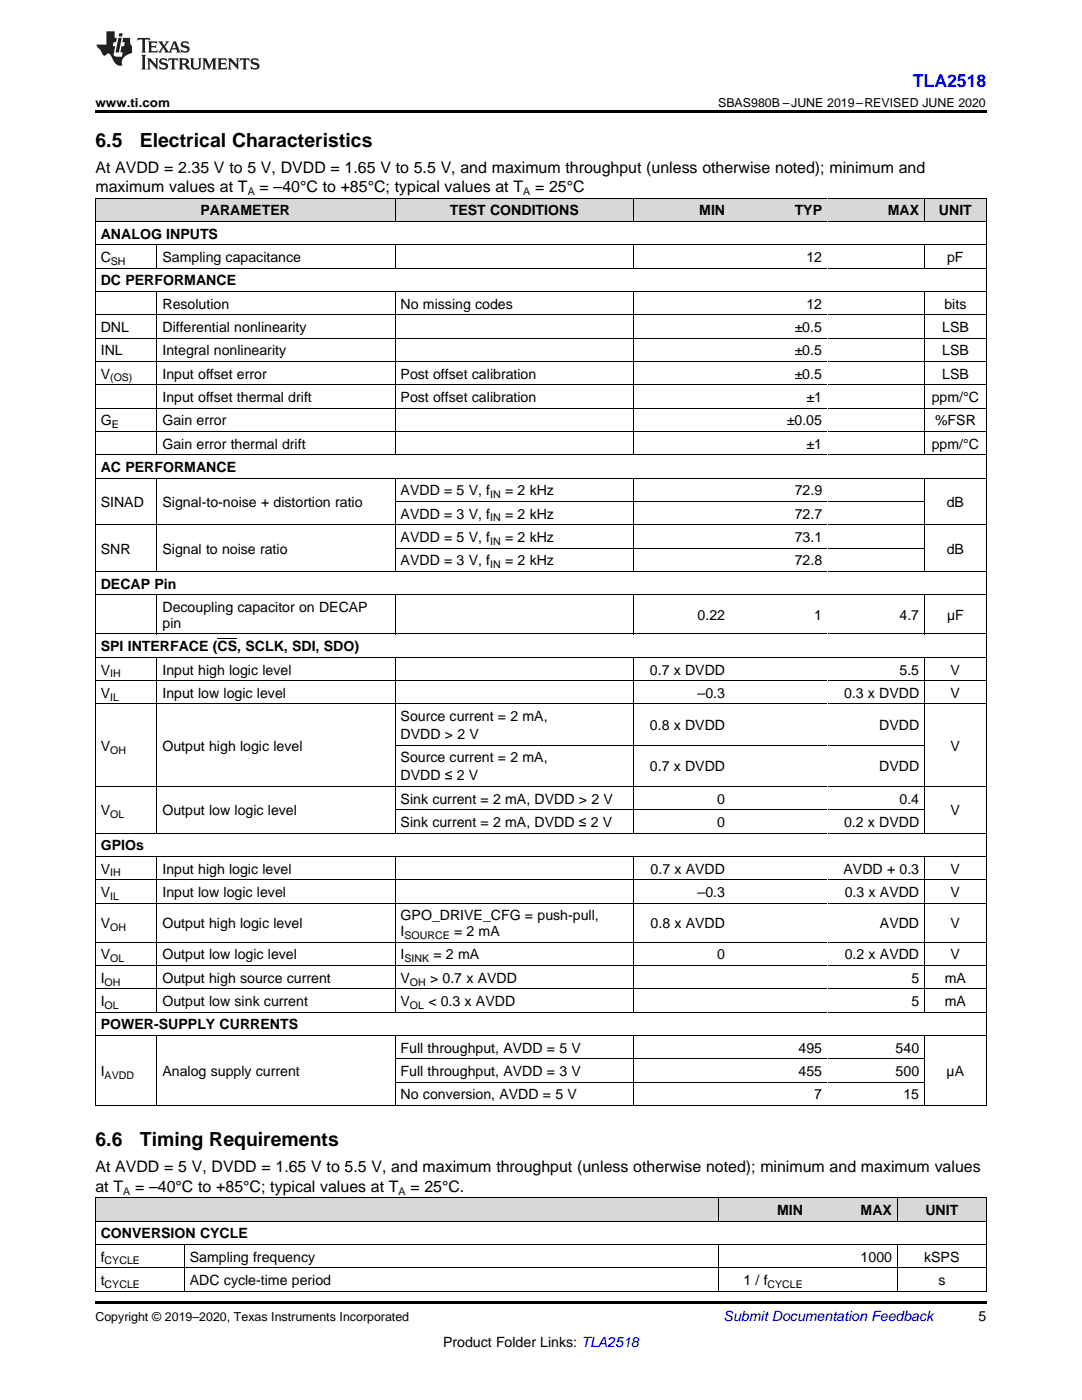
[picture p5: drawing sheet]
<svg xmlns="http://www.w3.org/2000/svg" width="216mm" height="279mm" viewBox="0 0 216 279" stroke-linecap="round" stroke-linejoin="round" font-family="sans-serif">
<defs><g id="words">
<g font-size="3.9">
<text x="19" y="29.3">6.5</text>
<text x="27.9" y="29.3">Electrical Characteristics</text>
<text x="19" y="228.8">6.6</text>
<text x="27.9" y="228.8">Timing Requirements</text>
</g>
<text font-size="3.5" fill="#00f" x="182.1" y="17.3">TLA2518</text>
<g font-size="3.2">
<text x="19" y="34.4">At AVDD = 2.35 V to 5 V, DVDD = 1.65 V to 5.5 V, and maximum throughput (unless otherwise noted); minimum and</text>
<text x="19" y="38.3">maximum values at T</text>
<text x="51.8" y="38.3">= –40°C to +85°C; typical values at T</text>
<text x="106.8" y="38.3">= 25°C</text>
<text x="19" y="233.9">At AVDD = 5 V, DVDD = 1.65 V to 5.5 V, and maximum throughput (unless otherwise noted); minimum and maximum values</text>
<text x="19" y="237.8">at T</text>
<text x="27" y="237.8">= –40°C to +85°C; typical values at T</text>
<text x="81.9" y="237.8">= 25°C.</text>
</g>
<g font-size="2.8">
<text x="20.1" y="47.6">ANALOG INPUTS</text>
<text x="40" y="43">PARAMETER</text>
<text x="89.7" y="43">TEST CONDITIONS</text>
<text x="139.5" y="43">MIN</text>
<text x="158.6" y="43">TYP</text>
<text x="177.2" y="43">MAX</text>
<text x="187.4" y="43">UNIT</text>
<text x="20.1" y="52.3">C</text>
<text x="32.4" y="52.3">Sampling capacitance</text>
<text x="160.9" y="52.3">12</text>
<text x="189" y="52.3">pF</text>
<text x="20.1" y="56.9">DC PERFORMANCE</text>
<text x="32.4" y="61.6">Resolution</text>
<text x="79.9" y="61.6">No missing codes</text>
<text x="160.9" y="61.6">12</text>
<text x="188.5" y="61.6">bits</text>
<text x="20.1" y="66.3">DNL</text>
<text x="20.1" y="70.9">INL</text>
<text x="32.4" y="66.3">Differential nonlinearity</text>
<text x="32.4" y="70.9">Integral nonlinearity</text>
<text x="158.6" y="66.3">±0.5</text>
<text x="158.6" y="70.9">±0.5</text>
<text x="188" y="66.3">LSB</text>
<text x="188" y="70.9">LSB</text>
<text x="20.1" y="75.6">V</text>
<text x="32.4" y="75.6">Input offset error</text>
<text x="79.9" y="75.6">Post offset calibration</text>
<text x="158.6" y="75.6">±0.5</text>
<text x="188" y="75.6">LSB</text>
<text x="32.4" y="80.2">Input offset thermal drift</text>
<text x="79.9" y="80.2">Post offset calibration</text>
<text x="160.9" y="80.2">±1</text>
<text x="185.9" y="80.2">ppm/°C</text>
<text x="20.1" y="84.9">G</text>
<text x="32.4" y="84.9">Gain error</text>
<text x="32.4" y="89.5">Gain error thermal drift</text>
<text x="157" y="84.9">±0.05</text>
<text x="160.9" y="89.5">±1</text>
<text x="185.9" y="89.5">ppm/°C</text>
<text x="186.6" y="84.9">%FSR</text>
<text x="20.1" y="94.2">AC PERFORMANCE</text>
<text x="20.1" y="101.2">SINAD</text>
<text x="32.4" y="101.2">Signal-to-noise + distortion ratio</text>
<text x="79.9" y="98.8">AVDD = 5 V, f</text>
<text x="100.8" y="98.8">= 2 kHz</text>
<text x="158.6" y="98.8">72.9</text>
<text x="188.9" y="101.2">dB</text>
<text x="79.9" y="103.5">AVDD = 3 V, f</text>
<text x="100.8" y="103.5">= 2 kHz</text>
<text x="158.6" y="103.5">72.7</text>
<text x="20.1" y="110.5">SNR</text>
<text x="32.4" y="110.5">Signal to noise ratio</text>
<text x="79.9" y="108.2">AVDD = 5 V, f</text>
<text x="79.9" y="112.8">AVDD = 3 V, f</text>
<text x="100.8" y="108.2">= 2 kHz</text>
<text x="100.8" y="112.8">= 2 kHz</text>
<text x="158.6" y="108.2">73.1</text>
<text x="158.6" y="112.8">72.8</text>
<text x="188.9" y="110.5">dB</text>
<text x="20.1" y="117.5">DECAP Pin</text>
<text x="32.4" y="122.1">Decoupling capacitor on DECAP</text>
<text x="32.4" y="125.3">pin</text>
<text x="139.2" y="123.7">0.22</text>
<text x="162.5" y="123.7">1</text>
<text x="179.5" y="123.7">4.7</text>
<text x="189" y="123.7">µF</text>
<text x="20.1" y="130">SPI INTERFACE (CS, SCLK, SDI, SDO)</text>
<text x="20.1" y="134.6">V</text>
<text x="32.4" y="134.6">Input high logic level</text>
<text x="129.7" y="134.6">0.7 x DVDD</text>
<text x="179.5" y="134.6">5.5</text>
<text x="189.7" y="134.6">V</text>
<text x="20.1" y="139.3">V</text>
<text x="32.4" y="139.3">Input low logic level</text>
<text x="79.9" y="143.9">Source current = 2 mA,</text>
<text x="139.2" y="139.3">–0.3</text>
<text x="168.4" y="139.3">0.3 x DVDD</text>
<text x="189.7" y="139.3">V</text>
<text x="20.1" y="149.8">V</text>
<text x="32.4" y="149.8">Output high logic level</text>
<text x="79.9" y="147.5">DVDD &gt; 2 V</text>
<text x="129.7" y="145.7">0.8 x DVDD</text>
<text x="175.4" y="145.7">DVDD</text>
<text x="189.7" y="149.8">V</text>
<text x="79.9" y="152.2">Source current = 2 mA,</text>
<text x="79.9" y="155.7">DVDD ≤ 2 V</text>
<text x="129.7" y="153.9">0.7 x DVDD</text>
<text x="175.4" y="153.9">DVDD</text>
<text x="79.9" y="160.4">Sink current = 2 mA, DVDD &gt; 2 V</text>
<text x="143.1" y="160.4">0</text>
<text x="179.5" y="160.4">0.4</text>
<text x="20.1" y="162.7">V</text>
<text x="32.4" y="162.7">Output low logic level</text>
<text x="79.9" y="165">Sink current = 2 mA, DVDD ≤ 2 V</text>
<text x="143.1" y="165">0</text>
<text x="168.4" y="165">0.2 x DVDD</text>
<text x="189.7" y="162.7">V</text>
<text x="20.1" y="169.7">GPIOs</text>
<text x="20.1" y="174.3">V</text>
<text x="20.1" y="179">V</text>
<text x="32.4" y="174.3">Input high logic level</text>
<text x="32.4" y="179">Input low logic level</text>
<text x="129.8" y="174.3">0.7 x AVDD</text>
<text x="139.2" y="179">–0.3</text>
<text x="168.3" y="174.3">AVDD + 0.3</text>
<text x="168.6" y="179">0.3 x AVDD</text>
<text x="189.7" y="174.3">V</text>
<text x="189.7" y="179">V</text>
<text x="20.1" y="185.2">V</text>
<text x="32.4" y="185.2">Output high logic level</text>
<text x="79.9" y="183.7">GPO_DRIVE_CFG = push-pull,</text>
<text x="129.8" y="185.2">0.8 x AVDD</text>
<text x="175.6" y="185.2">AVDD</text>
<text x="189.7" y="185.2">V</text>
<text x="20.1" y="191.5">V</text>
<text x="32.4" y="191.5">Output low logic level</text>
<text x="79.9" y="186.8">I</text>
<text x="79.9" y="191.5">I</text>
<text x="86.5" y="191.5">= 2 mA</text>
<text x="90.6" y="186.8">= 2 mA</text>
<text x="143.1" y="191.5">0</text>
<text x="168.6" y="191.5">0.2 x AVDD</text>
<text x="189.7" y="191.5">V</text>
<text x="20.1" y="196.1">I</text>
<text x="32.4" y="196.1">Output high source current</text>
<text x="79.9" y="196.1">V</text>
<text x="85.8" y="196.1">&gt; 0.7 x AVDD</text>
<text x="181.9" y="196.1">5</text>
<text x="188.5" y="196.1">mA</text>
<text x="20.1" y="200.8">I</text>
<text x="32.4" y="200.8">Output low sink current</text>
<text x="79.9" y="200.8">V</text>
<text x="85.5" y="200.8">&lt; 0.3 x AVDD</text>
<text x="181.9" y="200.8">5</text>
<text x="188.5" y="200.8">mA</text>
<text x="20.1" y="205.5">POWER-SUPPLY CURRENTS</text>
<text x="20.1" y="214.8">I</text>
<text x="32.4" y="214.8">Analog supply current</text>
<text x="79.9" y="210.1">Full throughput, AVDD = 5 V</text>
<text x="79.9" y="214.8">Full throughput, AVDD = 3 V</text>
<text x="159.3" y="210.1">495</text>
<text x="159.3" y="214.8">455</text>
<text x="178.7" y="210.1">540</text>
<text x="178.7" y="214.8">500</text>
<text x="188.9" y="214.8">µA</text>
<text x="79.9" y="219.4">No conversion, AVDD = 5 V</text>
<text x="162.5" y="219.4">7</text>
<text x="180.3" y="219.4">15</text>
<text x="155" y="242.5">MIN</text>
<text x="171.7" y="242.5">MAX</text>
<text x="184.6" y="242.5">UNIT</text>
<text x="20.1" y="247.1">CONVERSION CYCLE</text>
<text x="20.1" y="251.8">f</text>
<text x="37.9" y="251.8">Sampling frequency</text>
<text x="171.7" y="251.8">1000</text>
<text x="184.4" y="251.8">kSPS</text>
<text x="20.1" y="256.4">t</text>
<text x="37.9" y="256.4">ADC cycle-time period</text>
<text x="148.3" y="256.4">1 / f</text>
<text x="187.3" y="256.4">s</text>
<text x="195.3" y="263.6">5</text>
<text x="88.4" y="268.9">Product Folder Links: TLA2518</text>
</g>
<text font-size="2.8" fill="#0000c8" x="144.4" y="263.6">Submit Documentation Feedback</text>
<g font-size="2.5">
<text x="19" y="21.4">www.ti.com</text>
<text x="143.3" y="21.4">SBAS980B –JUNE 2019–REVISED JUNE 2020</text>
<text x="19" y="263.6">Copyright © 2019–2020, Texas Instruments Incorporated</text>
</g>
<g font-size="2.1">
<text x="49.4" y="38.9">A</text>
<text x="104.4" y="38.9">A</text>
<text x="22.1" y="52.8">SH</text>
<text x="22" y="76.1">(OS)</text>
<text x="22.3" y="85.4">E</text>
<text x="97.8" y="99.4">IN</text>
<text x="97.8" y="104.1">IN</text>
<text x="97.8" y="108.7">IN</text>
<text x="97.8" y="113.4">IN</text>
<text x="22" y="135.2">IH</text>
<text x="22" y="139.8">IL</text>
<text x="22" y="150.4">OH</text>
<text x="22" y="163.3">OL</text>
<text x="22" y="174.9">IH</text>
<text x="22" y="179.6">IL</text>
<text x="22" y="185.8">OH</text>
<text x="80.7" y="187.4">SOURCE</text>
<text x="20.9" y="196.7">OH</text>
<text x="22" y="192.1">OL</text>
<text x="80.7" y="192.1">SINK</text>
<text x="81.8" y="196.7">OH</text>
<text x="20.9" y="201.4">OL</text>
<text x="81.8" y="201.4">OL</text>
<text x="20.9" y="215.3">AVDD</text>
<text x="24.6" y="238.4">A</text>
<text x="79.5" y="238.4">A</text>
<text x="20.9" y="252.3">CYCLE</text>
<text x="20.9" y="257">CYCLE</text>
<text x="153.1" y="257">CYCLE</text>
</g>
</g></defs>
<g fill="#d8d8d8">
<path d="M19 239.1h17.8v4.6h-17.8z"/>
<path d="M36.8 239.1h106.7v4.6h-106.7z"/>
<path d="M143.5 239.1h17.8v4.6h-17.8z"/>
<path d="M161.3 239.1h17.8v4.6h-17.8z"/>
<path d="M179.1 239.1h17.7v4.6h-17.7z"/>
<path d="M19 39.6h12.4v4.6h-12.4z"/>
<path d="M31.4 39.6h47.5v4.6h-47.5z"/>
<path d="M78.9 39.6h47.5v4.6h-47.5z"/>
<path d="M126.4 39.6h19.4v4.6h-19.4z"/>
<path d="M145.8 39.6h19.3v4.6h-19.3z"/>
<path d="M165.1 39.6h19.4v4.6h-19.4z"/>
<path d="M184.5 39.6h12.3v4.6h-12.3z"/>
</g>
<path d="M19 22h177.8v.5h-177.8zM19 220.7h.2zM78.8 220.7h.1zM126.3 220.7h.1zM145.7 220.7h.1zM165 220.7h.1zM184.4 220.7h.1zM196.7 220.7h.1zM19 259.7h177.8v.5h-177.8z" fill="#000"/>
<g fill="none" stroke="#000" stroke-width=".2">
<path d="M19 39.5h177.8M19.1 39.5v181.2M78.8 39.5v4.7M126.3 39.5v4.7M184.4 39.5v4.7M196.8 39.5v181.2M19 58.2h177.8M19 53.5h177.8M19 48.8h177.8M19 44.2h177.8M31.3 48.9v4.7M31.3 58.2v32.6"/>
<path d="M78.8 48.9v4.7M78.8 58.2v32.6M126.3 48.9v4.7M126.3 58.2v32.6M184.4 48.9v4.7M184.4 58.2v32.6M19 76.8h177.8M19 72.1h177.8M19 67.5h177.8M19 62.8h177.8M19 95.4h177.8M19 90.8h177.8"/>
<path d="M19 86.1h177.8M19 81.4h177.8M31.3 95.4v18.7M78.8 95.4v18.7M126.3 95.4v18.7M184.4 95.4v18.7M19 118.7h177.8M19 114h177.8M19 104.7h177.8M31.3 118.7v7.9M78.8 118.7v7.9M78.9 109.4h105.6"/>
<path d="M78.9 100.1h105.6M126.3 118.7v7.9M184.4 118.7v7.9M19 135.8h177.8M19 131.2h177.8M19 126.5h177.8M31.3 131.2v35.1M78.8 131.2v35.1M126.3 131.2v35.1M184.4 131.2v35.1M19 156.9h177.8M19 140.5h177.8"/>
<path d="M78.9 148.7h105.6M19 175.6h177.8M19 170.9h177.8M19 166.2h177.8M31.3 170.9v31.2M78.8 170.9v31.2M78.9 161.6h105.6M126.3 170.9v31.2M184.4 170.9v31.2M19 197.4h177.8M19 192.7h177.8M19 188h177.8"/>
<path d="M19 180.2h177.8M19 206.7h177.8M19 202h177.8M31.3 206.7v14M78.8 206.7v14M78.9 216h105.6M78.9 211.3h105.6M126.3 206.7v14M184.4 206.7v14M19 239h177.8M19 220.6h177.8M19.1 239v18.7"/>
<path d="M143.5 239v4.7M179 239v4.7M196.8 239v18.7M19 257.7h177.8M19 253h177.8M19 248.3h177.8M19 243.7h177.8M36.8 248.4v9.3M143.5 248.4v9.3M179 248.4v9.3"/>
</g>
<g fill="#231f20">
<path d="M27.5 7.6l-.1 .5 .4-.2h.6v.1v2.1l-.2 .4h1l-.3-.4v-2.1l.1-.1h.5l.5 .2-.2-.5zM29.5 8.3l.2 .3v1.5l-.2 .4h1.8l.2-.6a1.04 1.04 0 0 1-1.3 .2v-.7h.6l.3 .2v-.6l-.3 .2h-.6v-.6l.8-.1 .4 .3-.2-.5zM31.5 8.3l.9 1.1-.9 1.1h.8l-.2-.2 .5-.7 .4 .7-.2 .2h1.5l-.1-.2 .1-.4h.9l.1 .4-.2 .2h1l-.3-.3-.7-1.9h-.5l-.9 2-.8-1 .9-1h-.8l.1 .3-.3 .5-.4-.6 .2-.2zM34.7 8.6l.4 1h-.7zM36.3 8.4a.63 .63 0 0 0-.2 .7 .63 .63 0 0 0 .6 .4l.6 .2 .1 .2a.75 .75 0 0 1-.7 .4 .75 .75 0 0 1-.6-.5l.1 .7 .1-.1a1.11 1.11 0 0 0 1.5-.6 1.13 1.13 0 0 0-1.2-.8l-.1-.4a1.04 1.04 0 0 1 1.2 .2l-.2-.5-.1 .1-.5-.2zM28.2 10.9l.2 .4v2.2l-.2 .4h1l-.3-.4v-2.2l.3-.4zM29.3 11.6l.3 .4v1.5l-.3 .4h.8l-.2-.4v-1.3l1.5 1.7v-1.9l.2-.4h-.7l.2 .4v.9l-1.1-1.3zM32 11.8a.62 .62 0 0 0-.2 .7 .62 .62 0 0 0 .6 .4l.6 .1 .1 .3a.76 .76 0 0 1-.7 .3 .76 .76 0 0 1-.6-.4l.1 .7 .1-.1a1.11 1.11 0 0 0 1.5-.6 1.13 1.13 0 0 0-1.2-.8l-.1-.4a1.04 1.04 0 0 1 1.2 .2l-.2-.6-.1 .1-.5-.1zM33.7 11.6l-.2 .6a.61 .61 0 0 1 .8-.3v1.6l-.2 .4h.9l-.2-.4v-1.6a.63 .63 0 0 1 .8 .3l-.2-.6zM35.6 11.6l.3 .4v1.5l-.3 .4h1l-.2-.2v-.8l.5 .2a.76 .76 0 0 0 1.2 .7l-1-1a.58 .58 0 0 0 .6-.5 .58 .58 0 0 0-.5-.6zM36.4 11.9h.1a.45 .45 0 0 1 .5 .1 .45 .45 0 0 1 .1 .5l-.7 .2zM37.9 11.6l.2 .2a2.17 2.17 0 0 0 .3 1.9 .99 .99 0 0 0 1.6-.6v-1.1l.2-.4h-.7l.2 .2a1.92 1.92 0 0 1-.2 1.8 .6 .6 0 0 1-.9-.5v-1.1l.2-.4zM40.4 11.6l.2 .4v1.5l-.2 .4h.7l-.2-.4v-1.4l.8 1.8 .8-1.8v1.4l-.2 .4h.9l-.2-.4v-1.5l.2-.4h-.8l-.6 1.5-.6-1.5zM43.4 11.6l.2 .4v1.5l-.2 .4h1.8l.2-.6a1.04 1.04 0 0 1-1.3 .1v-.6h.5l.4 .2v-.6l-.4 .2h-.5v-.7h.8l.3 .3-.1-.6zM45.5 11.6l.2 .4v1.5l-.2 .4h.7l-.2-.4v-1.3l1.5 1.7v-1.9l.2-.4h-.7l.2 .4v.9l-1.1-1.3zM47.9 11.6l-.1 .6a.61 .61 0 0 1 .8-.3v1.6l-.3 .4h1l-.3-.4 .1-1.6a.63 .63 0 0 1 .7 .3l-.1-.6zM50.2 11.8a.62 .62 0 0 0-.2 .7 .62 .62 0 0 0 .6 .4l.6 .1 .2 .3a.76 .76 0 0 1-.8 .3 .76 .76 0 0 1-.6-.4l.1 .7 .2-.1a1.11 1.11 0 0 0 1.5-.6 1.13 1.13 0 0 0-1.3-.8l-.1-.4a1.04 1.04 0 0 1 1.2 .2l-.1-.6-.2 .1-.5-.1z"/>
<path d="M21.2 6.3v2.6h-1.9l.1 .4 .7 .9a.91 .91 0 0 0 1 .8 .56 .56 0 0 1 .5-.3 .56 .56 0 0 1 .5 .3l.4 .8a1.53 1.53 0 0 0 1.9 1.2 1.54 1.54 0 0 1 1-2.1l.9-.3v-1.4a1.52 1.52 0 0 1-.3-1.6h-1.4l-.2 .8h.5l-.2 .8h-.4l-.2 1v.2l.4 .1-.2 .8a1.93 1.93 0 0 1-1.6-.3l.3-1.8h-.5l.2-.8h.4l.2-.8h-.4v-1.3zM23.6 7.6l-.6 2.9h.7l.6-2.9zM23.8 6.6l-.1 .7h.6l.2-.7z"/>
</g>
<path d="M43.4 127.5h3.9" fill="none" stroke="#000" stroke-width=".2"/>
<use href="#words"/>
</svg>
